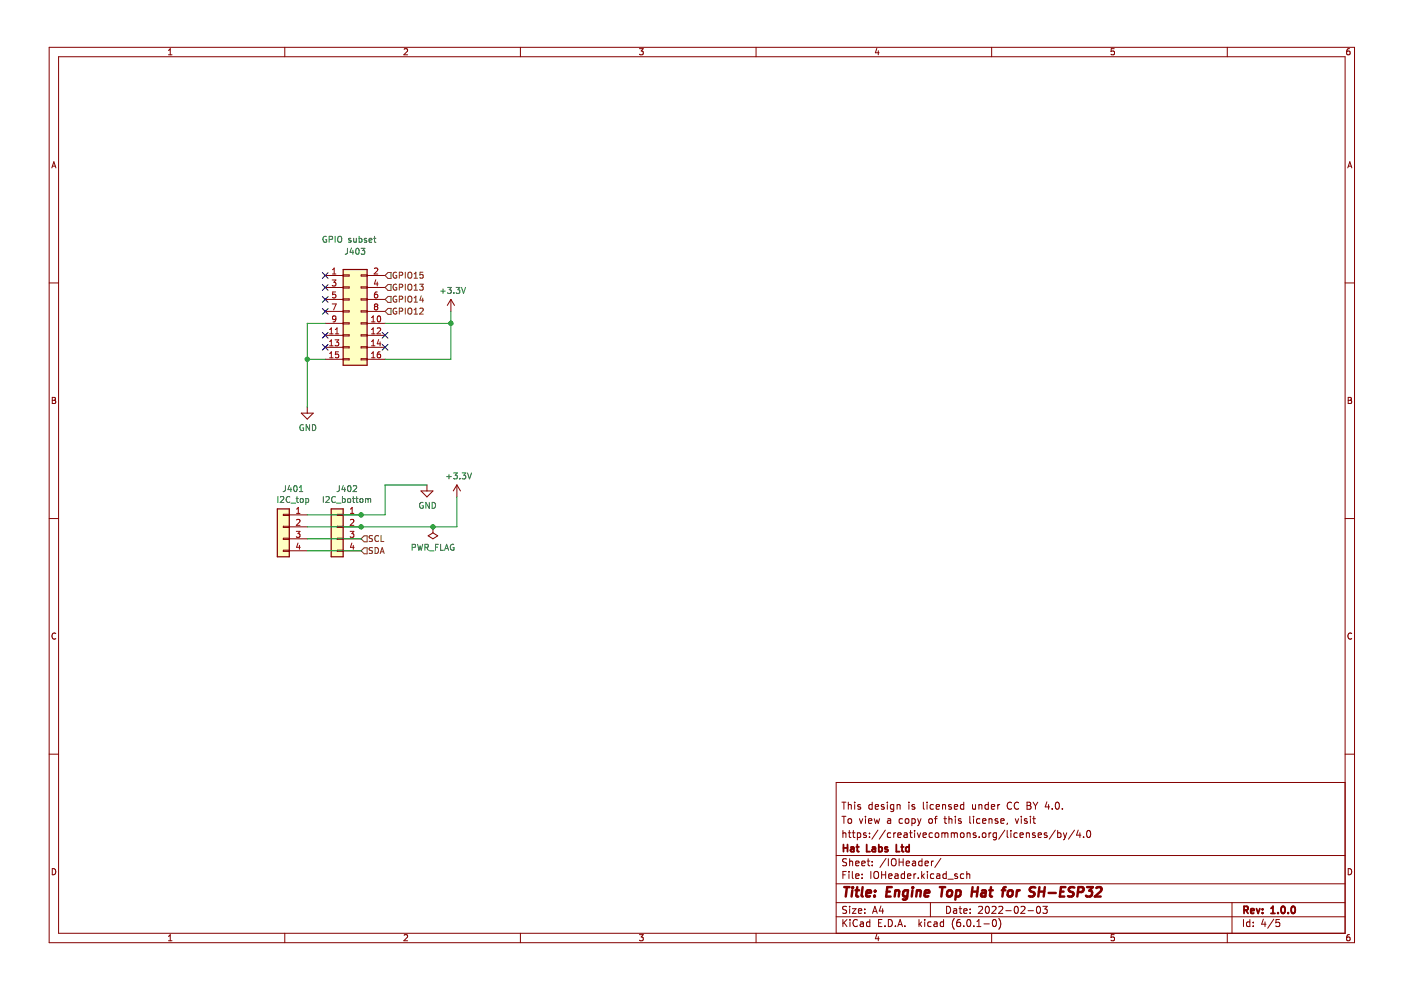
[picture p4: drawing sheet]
<svg xmlns="http://www.w3.org/2000/svg" width="297mm" height="210mm" viewBox="0 0 297 210" stroke-linecap="round" stroke-linejoin="round" font-family="sans-serif">
<path d="M.4 0h296.7v209.8h-296.7z" fill-rule="evenodd" fill="#fff" stroke="#fff" stroke-width=".21"/>
<g fill="none" stroke="#840000" stroke-width=".21">
<path d="M10.4 10h276.8v189.9h-276.8zM12.4 12h272.8v185.9h-272.8zM35.7 11.6h.8M35.7 10.7l.4-.4v1.3M60.4 10v2M85.7 10.4l.5-.1 .2 .4-.8 .9h.8M110.3 10v2M135.6 10.3h.8l-.5 .5 .4 .1v.6l-.2 .1-.5-.1M160.3 10v2M185.9 10.3l-.3 .9h.8M186.2 10.8v.8M210.3 10v2"/>
<path d="M236.2 10.3h-.6v.6h.6v.6l-.2 .1-.4-.1M260.2 10v2M286.1 10.3l-.3 .1-.2 .2-.1 .8 .3 .2 .4-.1-.1-.6-.3-.1-.3 .3M11 35.6l.4-1.3 .5 1.3M11.1 35.2h.6M285.8 35.6l.4-1.3 .4 1.3M285.9 35.2h.6M10.4 60h2M69 58.4h3.8M72.8 58.3h1.2v.2h-1.2zM76.6 58.3h1.2v.2h-1.2zM77.8 58.4h3.8"/>
<path d="M285.2 60h2M69 68.6h3.8M69 71.1h3.8M69 73.6h3.8M69 76.2h3.8M69 60.9h3.8M69 63.5h3.8M69 66h3.8M72.8 60.8h1.2v.3h-1.2zM72.8 63.4h1.2v.2h-1.2zM72.8 65.9h1.2v.3h-1.2zM72.8 68.4h1.2v.3h-1.2z"/>
<path d="M72.8 71h1.2v.2h-1.2zM72.8 73.5h1.2v.3h-1.2zM72.8 76h1.2v.3h-1.2zM76.6 76h1.2v.3h-1.2zM76.6 73.5h1.2v.3h-1.2zM76.6 71h1.2v.2h-1.2zM76.6 68.4h1.2v.3h-1.2zM76.6 65.9h1.2v.3h-1.2zM76.6 63.4h1.2v.2h-1.2zM76.6 60.8h1.2v.3h-1.2zM77.8 68.6h3.8M77.8 71.1h3.8"/>
<path d="M77.8 73.6h3.8M77.8 76.2h3.8M77.8 60.9h3.8M77.8 63.5h3.8M77.8 66h3.8M95.6 63.5l-.8 1.3M95.6 63.5v2.5M95.6 63.5l.8 1.3M11.1 84.3h.4l.3 .2-.3 .4 .3 .1v.3l-.2 .3h-.5zM11.1 84.9h.4M63.9 87.6h2.5l-1.3 1.3zM65.1 86.3v1.3"/>
<path d="M285.8 84.3h.5l.2 .2-.2 .4 .2 .1 .1 .3-.3 .3h-.5zM285.8 84.9h.5M10.4 109.9h2M60.1 116.7h1.2v.2h-1.2zM60.1 114.1h1.2v.3h-1.2zM60.1 111.6h1.2v.2h-1.2zM60.1 109h1.2v.3h-1.2zM61.3 109.2h3.8M61.3 111.7h3.8M61.3 114.2h3.8M61.3 116.8h3.8M71.5 109h1.3v.3h-1.3z"/>
<path d="M71.5 111.6h1.3v.2h-1.3zM71.5 114.1h1.3v.3h-1.3zM71.5 116.7h1.3v.2h-1.3zM72.8 109.2h3.8M72.8 111.7h3.8M72.8 114.2h3.8M72.8 116.8h3.8M89.3 104.1h2.5l-1.3 1.3zM90.5 102.8v1.3M90.8 113.6l1-.6 1 .6-1 .6zM91.8 111.7h.1M91.8 111.7v1.3"/>
<path d="M96.9 102.8l-.8 1.3M96.9 102.8v2.6M96.9 102.8l.7 1.3M285.2 109.9h2M11.8 134.3a.58 .58 0 0 0-.8 .6 .58 .58 0 0 0 .8 .5M286.6 134.3a.58 .58 0 0 0-.8 .6 .58 .58 0 0 0 .8 .5M10.4 159.9h2M285.2 159.9h2M178.5 173.1h.9M178.5 170.1h.9M178.7 176.1v1.5M178.7 176.7l.2-.1h.4l.1 1"/>
<path d="M178.9 170.1v1.5M178.9 173.1v1.5M179.9 176.6h.5M179.9 173.7l.2-.1 .4 .1 .1 .6-.2 .2-.3 .1-.2-.2zM179.9 170.1v1.5M179.9 170.7l.2-.1 .3 .1 .1 .9M180.1 176.1v1.3l.3 .2M180.7 176.6h.6M180.9 176.1v1.3l.4 .2M181.2 170.1v.1M181.2 170.6v1M181.8 176.6h.4l.3 .3-.1 .6h-.6"/>
<path d="M181.8 176.6v1.5M182.2 173.6l.4 1 .3-1M182.4 170.7l-.3-.1-.2 .2v.2l.5 .2v.3h-.5M183.5 173.1v.1M183.5 173.6v1M183.6 176.6h-.3l-.2 .2v.2l.5 .1v.4h-.5M184.1 174.1l.8-.2-.1-.3h-.4l-.3 .2 .1 .7h.6M184.4 177.4v.2M184.4 176.6v.2M184.9 170.7l-.4-.1-.3 .3 .2 .6h.5M184.9 170.1v1.5M185.3 173.6l.3 1 .3-.7 .3 .7 .3-1"/>
<path d="M185.6 171.1l.7-.2-.1-.2-.4-.1-.2 .2v.7h.6M186.1 176l-1.2 1.9M187.4 170.7l-.3-.1-.3 .2 .1 .2 .5 .2v.3h-.6M187.7 176l-1.3 1.9M188.1 170.1v.1M188.1 170.6v1M188.2 173.6h.6v1M188.8 176.6h-.4l-.3 .3 .2 .6h.5M188.8 173.9l-.5 .1-.2 .2 .2 .4 .5-.1M189.5 170.7l-.4-.1-.3 .3 .1 .6h.6M189.5 170.6v1.2l-.3 .3-.4-.1M189.5 176.6v1"/>
<path d="M189.9 176.6l-.4 .3M190.2 170.7l.2-.1 .4 .1v.9M190.2 170.6v1M190.3 177.1l.8-.2-.1-.3h-.4l-.3 .2 .1 .7h.6M191.3 173.6h-.4l-.3 .3 .2 .6h.5M191.7 176.6h.6v1M192 173.7l.2-.1 .4 .1 .1 .6-.1 .2-.4 .1-.2-.2zM192.3 176.9l-.5 .1-.2 .2 .2 .4 .5-.1M192.7 170.1v.1M192.7 170.6v1M192.8 176.6h.6M193.1 176.1v1.3l.3 .2"/>
<path d="M193.3 173.6h.5l.3 .3-.2 .6h-.6M193.3 173.6v1.5M193.9 170.7l-.3-.1-.3 .2 .1 .2 .5 .2v.3h-.6M193.9 176.1v.1M193.9 176.6v1M194.5 176.6l.3 1 .4-1M194.6 173.6l.3 1M194.9 174.6l-.3 .5M195.3 173.6l-.4 1M195.7 177.1l.7-.2-.1-.3h-.4l-.2 .2 .1 .7h.5M195.8 170.1v1.3l.2 .2M196.6 170.1v.1"/>
<path d="M196.6 170.6v1M197 173.7l.2-.1 .4 .1 .1 .6-.1 .2-.4 .1-.2-.2zM197.7 176.6h-.4l-.3 .3 .1 .6h.6M197.9 170.7l-.4-.1-.3 .3 .1 .6h.6M198.1 173.6h.6M198.3 176.7l.3-.1 .4 .1 .1 .6-.2 .2-.3 .1-.3-.2zM198.5 171.1l.7-.2-.1-.2-.4-.1-.2 .2 .1 .7h.5M198.7 173.1l-.4 .2v1.3M199.7 176.7l.4-.1 .2 .2M199.7 176.6v1M199.8 170.7l.3-.1 .3 .1 .1 .9M199.8 170.6v1"/>
<path d="M200.1 173.6h.6M200.3 176.8l.3-.2h.3l.1 1M200.3 173.1v1.3l.4 .2M200.3 176.8v.8M201.2 173.7l.2-.1h.4v1M201.2 173.1v1.5M201.7 176.7l.4-.1 .2 .2M201.7 176.6v1M201.7 170.7l-.4-.1-.2 .2 .1 .2 .5 .2v.3h-.6M202.3 176.8l.2-.2h.4l.1 1M202.3 171.1l.7-.2v-.2l-.5-.1-.2 .2 .1 .7h.6M202.3 176.8v.8"/>
<path d="M202.5 173.1v.1M202.5 173.6v1M203.7 176.7l.2-.1 .4 .1 .1 .6-.1 .2-.4 .1-.2-.2zM203.8 173.6h-.4l-.2 .2 .1 .2 .5 .1v.4h-.6M204.3 170.1v1.5M204.3 170.7l-.4-.1-.3 .3 .2 .6h.5M205 176.6v1M205 176.7l.3-.1h.3l.1 1M205.6 173.1v1.3l.2 .2M206.2 170.6l.1 .9 .3 .1 .2-.2M206.4 173.1v.1M206.4 173.6v1"/>
<path d="M206.8 170.6v1M206.9 176.6h-.4l-.2 .2 .1 .2 .5 .1v.4h-.6M207.5 170.6v1M207.5 170.7l.3-.1 .3 .1 .1 .9M207.6 177.4v.2M207.8 173.6h-.5l-.3 .3 .2 .6h.6M208.3 174.1l.7-.2v-.3h-.5l-.2 .2 .1 .7h.6M208.3 176.7l.2-.1 .5 .1v.6l-.1 .2-.4 .1-.2-.2zM209.5 170.7l-.4-.1-.3 .3 .2 .6h.5M209.5 170.1v1.5M209.7 173.7l.2-.1h.4v1M209.7 173.6v1"/>
<path d="M209.7 176.6v1M210.1 176.6l-.4 .3M210.2 171.1l.7-.2-.1-.2-.4-.1-.2 .2 .1 .7h.5M211.3 176.6v1.2l-.3 .3-.4-.1M211.3 176.6h-.5l-.3 .3 .2 .6h.6M211.5 173.6h-.3l-.2 .2v.2l.5 .1v.4h-.5M211.5 170.6v1M212 170.6l-.5 .3M212.2 174.1l.7-.2-.1-.3h-.4l-.2 .2 .1 .7h.5M213 176l-1.2 1.9M213.5 176.1v1.3l.3 .2M213.6 174.5l-.1 .3"/>
<path d="M214.3 176.1v.1M214.3 176.6v1M214.5 170.2a.71 .71 0 0 0-1 .5 .71 .71 0 0 0 .7 .9l.3-.2M215.3 173.6l.3 1 .4-1M215.7 176.6h-.4l-.3 .3 .1 .6h.6M216 170.2a.71 .71 0 0 0-1 .5 .71 .71 0 0 0 .7 .9l.3-.2M216.3 177.1l.7-.2-.1-.3h-.4l-.2 .2v.7h.6M216.5 173.1v.1M216.5 173.6v1M217.6 176.7l.2-.1h.4l.1 1M217.6 176.6v1M217.8 173.6h-.4l-.2 .2 .1 .2 .5 .1v.4h-.6"/>
<path d="M217.8 170.1h.5l.2 .3-.2 .4 .2 .1 .1 .4-.3 .3h-.5zM217.8 170.8h.5M218.5 173.1v.1M218.5 173.6v1M219 173.6h.5M219 170.1l.5 .8M219.2 173.1v1.3l.3 .2M219.5 176.6h-.4l-.2 .2 .1 .2 .5 .1v.4h-.6M219.5 170.9v.7M220 170.1l-.5 .8M220.1 177.1l.7-.2-.1-.3h-.4l-.2 .2 .1 .7h.5M222 176.6h-.4l-.2 .2 .1 .2 .5 .1v.4h-.6"/>
<path d="M222 170l-.4 1.1h.9M222.3 170.6v1M223.1 171.4v.2M223.7 176l-1.2 1.9M223.9 170.2l.2-.1a.8 .8 0 0 1 .5 .7 .8 .8 0 0 1-.5 .8l-.4-.6zM224.2 176.6h.5l.3 .3-.2 .6h-.6M224.2 176.1v1.5M225.2 171.4v.2M225.5 176.6l.3 1M225.8 177.6l-.3 .5M226.2 176.6l-.4 1M227.8 176l-1.3 1.9"/>
<path d="M228.6 176l-.4 1.1h1M229 176.6v1M229.7 177.4v.2M230.5 176.2l.2-.1a.8 .8 0 0 1 .6 .7 .8 .8 0 0 1-.6 .8l-.3-.6zM285.2 165.9h-107.9v32M11.1 184.2a.66 .66 0 0 1 .7 .6 .66 .66 0 0 1-.7 .7zM35.7 198.5l.4-.3v1.3M35.7 199.5h.8M60.4 197.9v2M85.7 198.3l.5-.1 .2 .3-.8 1h.8M110.3 197.9v2M135.6 198.2h.8l-.5 .5 .4 .1v.5l-.2 .2-.5-.2"/>
<path d="M160.3 197.9v2M177.3 194.4h107.9M177.3 191.4h107.9M177.3 187.4h107.9M177.3 181.4h107.9M178.7 185.5h.5M178.7 195v1.5M178.9 195.6l.7 .9M179.4 184.8h-.7v1.5M179.5 192.2h-.6l-.2 .1v.4l.7 .3 .1 .4-.3 .3-.6-.1M179.5 182.1h-.6l-.2 .1v.4l.7 .3 .1 .4-.3 .3-.6-.1M179.6 195l-.9 .8"/>
<path d="M180 184.8v.1M180 185.3v1M180.1 182.1v1.5M180.1 192.2v.1M180.1 192.7v1M180.1 182.7l.3-.1h.3l.1 1M180.2 195v.1M180.2 195.5v1M180.7 192.7h.8l-.8 1h.8M180.7 184.8v1.3l.2 .2M181.4 185.8l.7-.2v-.3h-.5l-.2 .2 .1 .7h.6M181.4 183.1l.7-.2v-.3h-.5l-.2 .2 .1 .7h.6"/>
<path d="M181.8 195.1a.71 .71 0 0 0-1 .5 .71 .71 0 0 0 .7 .9l.3-.2M182 193.2l.7-.2-.1-.3h-.4l-.2 .2 .1 .7h.5M182.4 195.5h.6l.1 1M182.7 183.1l.7-.2v-.3h-.5l-.2 .2 .1 .7h.6M182.8 186.1v.2M182.8 185.3v.2M183.1 195.8l-.5 .1-.2 .2 .2 .4 .5-.1M183.4 193.5v.2M183.4 192.7v.2M183.9 182.6h.5M184.1 182.1v1.3l.3 .2M184.4 195.5h-.4l-.3 .2 .2 .7h.5"/>
<path d="M184.4 195v1.5M184.6 184.8v1.5M184.9 183.4v.2M184.9 182.6v.2M185 193.7l.5-1.5 .5 1.5M185.1 193.2h.7M185.3 185l.3-.2a.5 .5 0 0 1 .7 .5v.5a.5 .5 0 0 1-.5 .5 .5 .5 0 0 1-.5-.5zM185.9 198.1l-.3 .9h.8M186.2 198.6v.9M186.3 195.7h.5M186.8 192.1l-.4 1.1h.9M186.9 185.5h.9"/>
<path d="M186.9 184.8v1.5M187 195h-.7v1.5h.7M187.1 192.7v1M187.6 196.3v.2M187.8 184.8v1.5M187.8 182l-1.2 1.9M188.3 195a.76 .76 0 0 1 .9 .7 .76 .76 0 0 1-.9 .8zM188.3 182.1v1.5M188.4 185.8l.7-.2v-.3h-.5l-.2 .2 .1 .7h.6M189.1 182.3l.2-.2a.5 .5 0 0 1 .7 .5v.5a.5 .5 0 0 1-.5 .5 .5 .5 0 0 1-.5-.5zM189.8 185.3h.5l.1 1M189.8 196.3v.2"/>
<path d="M190.3 196.5l.5-1.5 .5 1.5M190.4 185.6l-.5 .1-.2 .2 .2 .4 .5-.1M190.5 196h.7M190.6 182.1v1.5M190.6 182.8h.9M191.5 182.1v1.5M191.8 185.3h-.5l-.2 .3 .1 .6h.6M191.8 184.8v1.5M191.8 196.3v.2M192.1 183.1l.7-.2v-.3h-.5l-.2 .2 .1 .7h.6M192.4 185.8l.7-.2v-.3h-.5l-.2 .2 .1 .7h.6M193.5 182.6h.6v1"/>
<path d="M193.8 185.3v1M194.1 182.9l-.5 .1-.2 .2 .2 .4 .5-.1M194.2 185.3l-.4 .3M194.7 186.1v.2M194.8 195v1.5M195 195.9l.4 .6M195.4 195.5l-.6 .5M195.4 184.8v1.5M195.5 182.6h-.4l-.3 .3 .1 .6h.6M195.5 182.1v1.5M195.6 185.7l.4 .6M196 185.3l-.6 .5"/>
<path d="M196.1 195v.1M196.1 195.5v1M196.1 183.1l.7-.2v-.3h-.5l-.2 .2 .1 .7h.6M196.6 184.8v.1M196.6 185.3v1M197.3 191.4v3M197.4 195.5h-.4l-.3 .2 .1 .7h.6M197.5 182.6v1M197.9 182.6l-.4 .3M198 185.3h-.4l-.3 .3 .1 .6h.6M198.1 195.5h.5l.1 1M198.6 185.3h.6l.1 1"/>
<path d="M198.7 195.8l-.5 .1-.2 .2 .2 .4 .5-.1M199.3 185.6l-.5 .1-.2 .2 .2 .4 .5-.1M199.5 182l-1.3 1.9M200.1 195.5h-.5l-.3 .2 .2 .7h.6M200.1 195v1.5M200.6 185.3h-.4l-.3 .3 .2 .6h.5M200.6 184.8v1.5M200.7 192.2a.76 .76 0 0 1 .9 .7 .76 .76 0 0 1-.9 .8zM201 186.4h1.1M202.2 192.7h.6v1M202.3 194.7a1.72 1.72 0 0 0 0 2.3M202.8 193l-.5 .1-.2 .2 .2 .4 .5-.1"/>
<path d="M203 185.3h-.4l-.2 .2 .1 .2 .5 .1v.4h-.6M203.3 192.7h.6M203.5 192.2v1.2l.4 .3M203.5 195h-.4a1.01 1.01 0 0 0 0 1.5l.5-.2 .1-.5-.3-.3-.4 .1-.2 .2M204.3 193.2l.7-.2v-.3h-.5l-.2 .2 .1 .7h.6M204.3 196.3v.2M204.3 185.3h-.4l-.3 .3 .2 .6h.5M205 185.4l.2-.1h.3l.1 1M205 184.8v1.5M205.1 195.1l.2-.1a.8 .8 0 0 1 .6 .7 .8 .8 0 0 1-.6 .8l-.3-.6zM205.7 193.5v.2M205.7 192.7v.2"/>
<path d="M206.5 196.3v.2M207.1 195.4l.4-.4v1.5M207.1 196.5h.9M207.5 192.3l.5-.1 .3 .4-.9 1.1h.9M208.6 195.9h1.2M209 192.3l.3-.1a.8 .8 0 0 1 .5 .7 .8 .8 0 0 1-.5 .8l-.4-.6zM210.3 197.9v2M210.3 192.3l.6-.1 .3 .4-.9 1.1h.9M210.5 195.1l.3-.1a.8 .8 0 0 1 .5 .7 .8 .8 0 0 1-.5 .8l-.4-.6zM211.8 192.3l.5-.1 .3 .4-.9 1.1h.9M211.8 194.7a1.72 1.72 0 0 1 0 2.3M213.3 193.1h1.1"/>
<path d="M215.2 192.3l.2-.1a.8 .8 0 0 1 .5 .7 .8 .8 0 0 1-.5 .8l-.4-.6zM216.5 192.3l.5-.1 .3 .4-.9 1.1h.9M218 193.1h1.1M219.9 192.3l.2-.1a.8 .8 0 0 1 .5 .7 .8 .8 0 0 1-.5 .8l-.4-.6zM221.1 192.2h.9l-.5 .5 .5 .2v.6l-.3 .2-.6-.2M236.2 198.2h-.6v.6l.6-.1v.6l-.2 .2-.4-.2M260.2 197.9v2M261.2 191.4v6.5M263.6 195v1.5M265 195.5h-.4l-.3 .2 .1 .7h.6M265 195v1.5M265.7 196.3v.2"/>
<path d="M265.7 195.5v.2M267.9 194.9l-.4 1.1h.9M268.2 195.5v1M270.1 194.9l-1.3 1.9M271.3 195h-.7l-.1 .7 .2-.2 .5 .1 .1 .2v.5l-.2 .2-.6-.2M285.8 184.2a.66 .66 0 0 1 .8 .6 .66 .66 0 0 1-.8 .7zM286.1 198.2h-.3l-.2 .3-.1 .7 .3 .3 .4-.2-.1-.6h-.3l-.3 .2"/>
</g>
<g fill="none" stroke="#840000" stroke-width=".39">
<path d="M178.8 179.1v1.5M178.8 179.8h.9M179.7 179.1v1.5M180.4 179.6h.6v1M181 179.9l-.5 .1-.2 .2 .2 .4 .5-.1M181.5 179.6h.6M181.8 179.1v1.3l.3 .2M183.8 179.1v1.5h.7M185 179.6h.5l.1 1M185.6 179.9l-.5 .1-.2 .2 .2 .4 .5-.1M186.3 179.6h.5l.2 .3-.1 .6h-.6M186.3 179.1v1.5"/>
<path d="M188.2 179.6h-.4l-.2 .2 .1 .2 .5 .1v.4h-.6M190 179.1v1.5h.7M191 179.6h.6M191.2 179.1v1.3l.4 .2M192.7 179.6h-.4l-.3 .3 .2 .6h.5M192.7 179.1v1.5M263.8 192.9h.7l.1-.2-.1-.4-.7-.1v1.5M264.1 192.9l.5 .8M265.2 193.2l.7-.2-.1-.3h-.4l-.2 .2 .1 .7h.5M266.4 192.7l.4 1 .3-1M267.7 193.5v.2M267.7 192.7v.2"/>
<path d="M269.5 193.7h.8M269.5 192.6l.4-.4v1.5M271 193.5v.2M271.8 192.3l.2-.1a.8 .8 0 0 1 .5 .7 .8 .8 0 0 1-.5 .8l-.4-.6zM273.1 193.5v.2M273.9 192.3l.2-.1a.8 .8 0 0 1 .5 .7 .8 .8 0 0 1-.5 .8l-.4-.6z"/>
</g>
<g fill="none" stroke="#840000" stroke-width=".52">
<path d="M179 188.1h1.1M179.6 188.1l-.3 2M180.7 188.8l-.2 1.3M180.8 188.1v.2M181.4 188.8h.7M181.8 188.1l-.3 1.7 .1 .2 .4 .1M182.9 188.1l-.2 1.7 .2 .3M183.7 189.4l1-.2-.1-.3-.6-.1-.3 .2v1h.8M185.4 189.9v.2M185.6 188.9l-.1 .1M188 189h.7M189.1 188.1h-1l-.2 2h.9"/>
<path d="M189.8 188.9l.3-.1 .5 .1-.1 1.2M189.9 188.8l-.2 1.3M192.5 188.9a.66 .66 0 0 0-1 .2l-.1 .6 .2 .3h.8M192.5 188.8l-.2 1.6-.4 .4-.5-.1M193.5 188.8l-.2 1.3M193.6 188.1l-.1 .2M194.4 188.9l.3-.1 .5 .1-.1 1.2M194.4 188.8l-.1 1.3M196 189.4l1-.2v-.3h-.8l-.2 .9 .3 .3 .5-.1M199.3 188.1h1.1M199.8 188.1l-.2 2M201 188.9h.1a.5 .5 0 0 1 .8 .2l-.1 .6-.2 .3a.5 .5 0 0 1-.8-.3z"/>
<path d="M202.8 188.9h.7l.2 .2-.1 .6a.66 .66 0 0 1-1 .3M202.8 188.8l-.3 2M206.1 189h1.1M206.2 188.1l-.2 2M207.3 188.1l-.2 2M208.2 188.9h.8l-.1 1.2M209 189.2l-.7 .1a.4 .4 0 0 0-.3 .4 .4 .4 0 0 0 .2 .4l.7-.1M209.7 188.8h.8M210.1 188.1l-.2 1.7 .1 .2 .3 .1M212.4 188.8h.8M213.2 188.1l-.3 .1-.2 .2-.2 1.7M213.8 188.9h.1a.5 .5 0 0 1 .8 .2v.6l-.3 .3a.5 .5 0 0 1-.8-.3z"/>
<path d="M215.6 188.8l-.1 1.3M216.2 188.8l-.4 .1-.2 .2M219.5 188.2a.85 .85 0 0 0-1 .1l-.1 .6 .9 .4-.1 .6a.85 .85 0 0 1-1.1 .1M220.3 189h1.1M220.4 188.1l-.3 2M221.5 188.1l-.2 2M222.3 189.3h1.5M224.8 189h.7M225.9 188.1h-.9l-.3 2h1M227.8 188.2a.85 .85 0 0 0-1.1 .1v.6l.9 .4-.1 .6a.85 .85 0 0 1-1.1 .1M228.5 189.1h.8l.3-.2a.51 .51 0 0 0-.2-.8h-.7l-.3 2M230.5 188.1h1.2l-.8 .8 .6 .1-.1 .9-.3 .2h-.6l-.3-.2"/>
<path d="M232.4 188.3l.4-.2h.4l.3 .2v.4l-.1 .2-1.3 1.2h1.3"/>
</g>
<g fill="none" stroke="#006464" stroke-width=".21">
<path d="M69.2 50.2a.58 .58 0 0 0-.7 .5 .58 .58 0 0 0 .8 .6v-.5h-.3M69.8 50.8l.6-.1 .1-.5-.7-.1v1.3M71.1 50.1v1.3M71.7 50.3l.2-.2a.43 .43 0 0 1 .6 .4v.4a.42 .42 0 0 1-.5 .5 .42 .42 0 0 1-.4-.5zM73.7 52.6l-.1 1.1-.4 .2M74.4 50.6l-.3-.1-.2 .2 .1 .2 .4 .1v.3h-.5M74.5 52.6l-.3 .9h.8M74.8 53.1v.8M75 50.5l.1 .8h.4M75.5 50.5v.9M75.6 52.7l.1-.1a.68 .68 0 0 1 .5 .7 .68 .68 0 0 1-.5 .6 .84 .84 0 0 1-.1-1.2zM76.1 50.1v1.3"/>
<path d="M76.1 50.6l.4-.1 .2 .3-.1 .5h-.5M76.6 52.6h.8l-.5 .5 .4 .1v.6l-.2 .1-.5-.1M77.7 50.6l-.3-.1-.2 .2 .1 .2 .4 .1v.3h-.5M78.3 50.9l.6-.1-.1-.2-.4-.1-.1 .2v.6h.5M79.2 50.5h.5M79.4 50.1v1.1l.3 .2M93.4 61.7h1M93.9 61.2v1M94.9 60.9h.8l-.4 .5 .3 .1v.6l-.2 .1-.5-.1M96.2 62.1v.1M96.7 60.9h.8l-.4 .5 .3 .1v.6l-.2 .1-.5-.1M97.9 60.9l.4 1.3 .4-1.3"/>
<path d="M64.3 90.1a.58 .58 0 0 0-.7 .6 .58 .58 0 0 0 .8 .5v-.5h-.3M65.6 90v1.3l-.7-1.3v1.3M66.2 90a.64 .64 0 0 1 .8 .7 .64 .64 0 0 1-.8 .6zM58.9 105.3v1.2M59.5 105.4l.4-.1 .3 .3-.8 .9h.8M60.5 103v1.1l-.5 .1M61.4 102.9l-.3 .9h.7M61.5 105.4a.56 .56 0 0 0-.8 .5 .56 .56 0 0 0 .8 .5M61.7 103.4v.8M61.7 106.7h1M62.4 103.1l.2-.1a.68 .68 0 0 1 .4 .6 .68 .68 0 0 1-.4 .6l-.3-.4zM62.8 105.7h.5"/>
<path d="M63 105.3v1.1l.3 .1M63.5 104.2h.7M63.5 103.3l.3-.3v1.2M63.7 105.8l.2-.1 .3 .1v.7l-.5-.1zM64.8 105.8l.4-.1 .2 .2-.1 .6h-.5M64.8 105.7v1.3M68.6 105.3v1.2M69.1 105.4l.5-.1 .2 .3-.8 .9h.8M71.1 105.4a.56 .56 0 0 0-.8 .5 .56 .56 0 0 0 .8 .5M71.3 106.7h1M71.9 103v1.1l-.4 .1M72.6 105.8l.4-.1 .2 .2-.1 .6h-.5"/>
<path d="M72.6 105.3v1.2M72.8 102.9l-.3 .9h.8M73.1 103.4v.8M73.8 105.8l.1-.1 .4 .1-.1 .7-.4-.1zM73.8 103.1l.2-.1a.68 .68 0 0 1 .4 .6 .68 .68 0 0 1-.4 .6l-.3-.4zM74.7 105.7h.5M74.9 105.3v1.1l.3 .1M74.9 103.1l.5-.1 .2 .3-.8 .9h.8M75.4 105.7h.5M75.6 105.3v1.1l.3 .1M76.4 105.8l.3-.1 .3 .2v.4l-.3 .2-.4-.2zM77.5 105.8l.4-.1 .1 .2"/>
<path d="M77.5 105.7v.8M78 105.9l.2-.2 .3 .1 .1 .7M78 105.9v.6M87.4 116.1l.6-.1v-.5l-.6-.1v1.3M88.5 115.4l.3 1.3 .3-.9 .2 .9 .3-1.3M89.7 106.6a.58 .58 0 0 0-.8 .6 .58 .58 0 0 0 .8 .5v-.5h-.2M90.1 116.1l.6-.1 .1-.5-.7-.1v1.3M90.4 116.1l.4 .6M91 106.5v1.3l-.7-1.3v1.3M91.1 116.8h.9M91.6 106.5a.64 .64 0 0 1 .7 .7 .64 .64 0 0 1-.7 .6zM92.3 116h.5"/>
<path d="M92.9 115.4h-.6v1.3M93.4 115.4v1.3h.6M94.3 116.7l.4-1.3 .4 1.3M94.4 116.3h.6M94.7 101.1h1M95.2 100.6v.9M96.2 100.3h.7l-.4 .5 .4 .1v.5l-.2 .1-.5-.1M96.2 115.5a.58 .58 0 0 0-.7 .5 .58 .58 0 0 0 .8 .5v-.4h-.3M97.5 101.4v.1M98 100.3h.8l-.5 .5 .4 .1v.5l-.2 .1-.5-.1M99.1 100.3l.4 1.2 .5-1.2"/>
</g>
<g fill="#ffffc2" stroke="#ffffc2" stroke-width=".25">
<path d="M70.2 107.9h2.6v10.1h-2.6z" fill-rule="evenodd"/>
<path d="M58.8 107.9h2.5v10.1h-2.5z" fill-rule="evenodd"/>
<path d="M72.8 57.1h5v20.3h-5z" fill-rule="evenodd"/>
</g>
<path d="M72.8 57.1h5v20.3h-5zM58.8 107.9h2.5v10.1h-2.5zM70.2 107.9h2.6v10.1h-2.6z" fill="none" stroke="#840000" stroke-width=".25"/>
<g fill="none" stroke="#a90000" stroke-width=".21">
<path d="M70.4 59.4h.8l-.4 .4 .4 .2v.5l-.2 .1-.6-.1M70.5 58.1h.7M70.5 57.2l.4-.4v1.3M79.4 56.9l.5-.1 .2 .4-.8 .9h.8M79.7 59.3l-.3 .9h.8M80 59.8v.8M69.9 70.8h.7M69.9 69.9l.4-.4v1.3M69.9 72.4l.4-.3v1.2M69.9 75l.4-.4v1.3M69.9 73.3h.7M69.9 75.9h.7"/>
<path d="M70.4 64.4h.9l-.6 1.3M71 72.1h.8l-.4 .4 .4 .2v.5l-.2 .1-.6-.1M71.1 70.8h.7M71.1 69.9l.4-.4v1.3M71.2 61.9h-.6l-.1 .6 .6-.1 .1 .7-.2 .1-.5-.1M71.2 67.5l-.2 .3-.4-.1v-.6l.4-.1 .2 .2v.7l-.2 .3h-.4M71.8 74.6h-.6l-.1 .6 .6-.1 .1 .6-.2 .2-.5-.2M78.8 68.2h.7M78.8 67.3l.3-.3v1.2M78.8 69.9l.3-.4v1.3M78.8 72.4l.3-.3v1.2M78.8 75l.3-.4v1.3"/>
<path d="M78.8 70.8h.7M78.8 73.3h.7M78.8 75.9h.7M79.6 65l-.2-.3 .2-.3h.3l.2 .3-.2 .3M79.6 65l-.2 .2v.3l.2 .2h.3l.2-.2-.1-.4-.1-.1M79.6 65h.3M80 69.6l.5-.1 .2 .4-.8 .9h.8M80 61.9l-.4 .1-.2 .2v.7l.2 .3 .4-.1v-.7h-.4l-.2 .2M80.1 67.1l.2-.1a.68 .68 0 0 1 .4 .6 .68 .68 0 0 1-.4 .6l-.3-.4zM80.3 72l-.3 .9h.8M80.6 74.6l-.4 .1-.2 .2v.7l.2 .3 .4-.2v-.6h-.4l-.2 .2M80.6 72.5v.8"/>
<path d="M62.8 112.7h.8l-.4 .4 .3 .2v.5l-.1 .1-.6-.1M62.9 108.9h.7M62.9 110.2l.5-.1 .2 .4-.8 .9h.8M62.9 107.9l.3-.3v1.3M63.2 115.1l-.3 .9h.8M63.5 115.6v.9M74.2 112.7h.8l-.4 .4 .4 .2v.5l-.2 .1-.6-.1M74.3 108.9h.7M74.3 107.9l.4-.3v1.3M74.3 110.2l.5-.1 .2 .4-.8 .9h.8M74.6 115.1l-.3 .9h.8M74.9 115.6v.9"/>
</g>
<g fill="none" stroke="#725600" stroke-width=".21">
<path d="M81.6 58.4l.7-.6h.6v1.2h-.6zM84.1 57.8a.58 .58 0 0 0-.8 .6 .58 .58 0 0 0 .8 .5v-.5h-.2M84.7 58.4l.6-.1v-.5l-.6-.1v1.3M85.9 57.7v1.3M86.5 57.9l.3-.2a.43 .43 0 0 1 .5 .4v.5a.42 .42 0 0 1-.4 .4 .42 .42 0 0 1-.4-.4zM87.8 58.1l.4-.4v1.3M87.8 59h.7M89.7 57.7h-.6l-.1 .6h.6l.1 .6-.2 .1-.5-.1M81.6 63.5l.7-.6h.6v1.2h-.6zM81.6 66l.7-.6h.6v1.3h-.6zM82.3 60.3h.6v1.3h-.6l-.7-.7zM84.1 60.3a.58 .58 0 0 0-.8 .6 .58 .58 0 0 0 .8 .5v-.4h-.2"/>
<path d="M84.1 62.9a.58 .58 0 0 0-.8 .5 .58 .58 0 0 0 .8 .5v-.4h-.2M84.1 65.4a.58 .58 0 0 0-.8 .6 .58 .58 0 0 0 .8 .5v-.4h-.2M84.7 60.9h.6v-.5l-.6-.1v1.2M84.7 63.5l.6-.1v-.5l-.6-.1v1.3M84.7 66l.6-.1v-.5l-.6-.1v1.3M85.9 60.3v1.2M85.9 62.8v1.3M85.9 65.3v1.3M86.5 60.4l.3-.1a.43 .43 0 0 1 .5 .4v.4a.42 .42 0 0 1-.4 .4 .42 .42 0 0 1-.4-.4zM86.5 63l.3-.2a.43 .43 0 0 1 .5 .4v.4a.42 .42 0 0 1-.4 .5 .42 .42 0 0 1-.4-.5zM86.5 65.5l.3-.2a.43 .43 0 0 1 .5 .5v.4a.42 .42 0 0 1-.4 .4 .42 .42 0 0 1-.4-.4zM87.8 61.5h.7"/>
<path d="M87.8 60.6l.4-.3v1.2M87.8 63.2l.4-.4v1.3M87.8 65.7l.4-.4v1.3M87.8 64.1h.7M87.8 66.6h.7M89 60.3h.7l-.4 .4 .4 .2v.5l-.2 .1-.5-.1M89 65.4l.5-.1 .2 .4-.7 .9h.7M89.3 62.7l-.3 .9h.8M89.6 63.2v.9M77.2 116.1h.6v1.3h-.6l-.6-.6zM77.2 113.6h.6v1.3h-.6l-.6-.7zM79 116.1l-.7 .1v.4l.6 .2 .1 .3-.3 .3-.4-.1"/>
<path d="M79 113.6l-.7 .1v.3l.6 .3 .1 .3-.3 .2h-.4M79.5 116.1a.64 .64 0 0 1 .8 .6 .64 .64 0 0 1-.8 .7zM80.3 113.7a.56 .56 0 0 0-.8 .5 .56 .56 0 0 0 .8 .5M80.6 117.4l.4-1.3 .5 1.3M80.7 117h.6M80.8 113.5v1.3h.6"/>
</g>
<path d="M65.1 76.2h3.9M69 68.6h-3.9v17.7M81.6 68.6h14M95.6 66v10.2h-14M65.1 116.8h11.5M65.1 114.2h11.5M90.5 102.8h-8.9v6.4h-16.5M96.9 105.4v6.3h-31.8" fill="none" stroke="#009600" stroke-width=".21"/>
<g fill="none" stroke="#000084" stroke-width=".21">
<path d="M68.3 57.8l1.3 1.2M69.6 57.8l-1.3 1.2M68.3 70.5l1.3 1.2M68.3 73l1.3 1.2M68.3 62.9l1.3 1.2M68.3 65.4l1.3 1.2M68.3 60.3l1.3 1.3M69.6 70.5l-1.3 1.2M69.6 73l-1.3 1.2M69.6 62.9l-1.3 1.2M69.6 65.4l-1.3 1.2M69.6 60.3l-1.3 1.3"/>
<path d="M81 73l1.3 1.2M81 70.5l1.3 1.2M82.3 70.5l-1.3 1.2M82.3 73l-1.3 1.2"/>
</g>
<g fill="#009600" stroke="#009600" stroke-width=".21">
<circle cx="76.6" cy="111.7" r=".46"/>
<circle cx="65.1" cy="76.2" r=".46"/>
<circle cx="76.6" cy="109.2" r=".46"/>
<circle cx="95.6" cy="68.6" r=".46"/>
<circle cx="91.8" cy="111.7" r=".46"/>
</g>
</svg>
